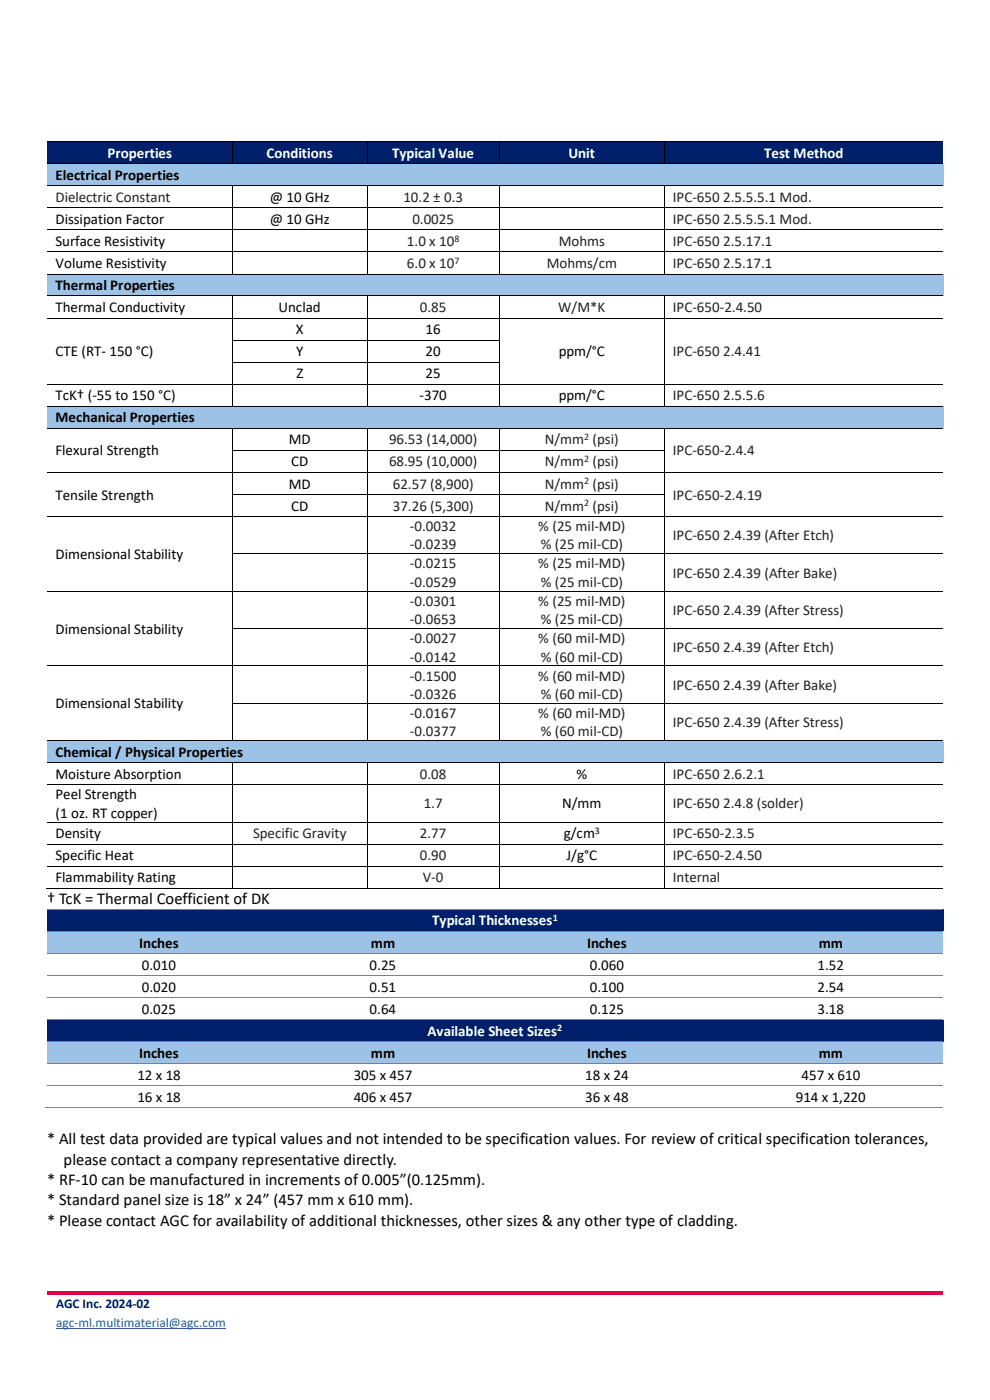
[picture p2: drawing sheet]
<svg xmlns="http://www.w3.org/2000/svg" width="210mm" height="297mm" viewBox="0 0 210 297" stroke-linecap="round" stroke-linejoin="round" font-family="sans-serif">
<defs><g id="words">
<g font-size="3.5">
<text x="10" y="191.9">† TcK = Thermal Coefficient of DK</text>
<text x="10" y="242.8">* All test data provided are typical values and not intended to be specification values. For review of critical specification tolerances,</text>
<text x="10" y="251.4">* RF-10 can be manufactured in increments of 0.005”(0.125mm).</text>
<text x="13.5" y="247.1">please contact a company representative directly.</text>
<text x="10" y="255.7">* Standard panel size is 18” x 24” (457 mm x 610 mm).</text>
<text x="10" y="260">* Please contact AGC for availability of additional thicknesses, other sizes &amp; any other type of cladding.</text>
</g>
<g font-size="3.2" fill="#fff">
<text x="22.8" y="33.5">Properties</text>
<text x="56.5" y="33.5">Conditions</text>
<text x="83.2" y="33.5">Typical Value</text>
<text x="120.6" y="33.5">Unit</text>
<text x="162.1" y="33.5">Test Method</text>
<text x="91.7" y="196.3">Typical Thicknesses</text>
<text x="90.7" y="219.7">Available Sheet Sizes</text>
</g>
<g font-size="3.2">
<text x="11.8" y="38.2">Electrical Properties</text>
<text x="11.8" y="47.5">Dissipation Factor</text>
<text x="57.2" y="42.8">@ 10 GHz</text>
<text x="57.2" y="47.5">@ 10 GHz</text>
<text x="11.8" y="52.2">Surface Resistivity</text>
<text x="11.8" y="56.9">Volume Resistivity</text>
<text x="11.8" y="61.6">Thermal Properties</text>
<text x="11.8" y="66.2">Thermal Conductivity</text>
<text x="59.1" y="66.2">Unclad</text>
<text x="62.8" y="70.9">X</text>
<text x="90.3" y="70.9">16</text>
<text x="11.8" y="75.6">CTE (RT- 150 °C)</text>
<text x="62.8" y="75.6">Y</text>
<text x="90.3" y="75.6">20</text>
<text x="118.5" y="75.6">ppm/°C</text>
<text x="62.9" y="80.3">Z</text>
<text x="90.3" y="80.3">25</text>
<text x="11.8" y="84.9">TcK† (-55 to 150 °C)</text>
<text x="11.8" y="89.6">Mechanical Properties</text>
<text x="89" y="84.9">-370</text>
<text x="118.5" y="84.9">ppm/°C</text>
<text x="61.3" y="94.3">MD</text>
<text x="11.8" y="96.6">Flexural Strength</text>
<text x="61.8" y="99">CD</text>
<text x="11.8" y="106">Tensile Strength</text>
<text x="61.3" y="103.6">MD</text>
<text x="61.8" y="108.3">CD</text>
<text x="11.8" y="118.6">Dimensional Stability</text>
<text x="11.8" y="134.4">Dimensional Stability</text>
<text x="11.8" y="150.3">Dimensional Stability</text>
<text x="11.8" y="160.6">Chemical / Physical Properties</text>
<text x="11.8" y="165.3">Moisture Absorption</text>
<text x="122.3" y="165.3">%</text>
<text x="11.8" y="169.6">Peel Strength</text>
<text x="11.8" y="173.5">(1 oz. RT copper)</text>
<text x="119.3" y="171.5">N/mm</text>
<text x="11.8" y="177.8">Density</text>
<text x="119.6" y="177.8">g/cm</text>
<text x="11.8" y="182.5">Specific Heat</text>
<text x="120.2" y="182.5">J/g°C</text>
<text x="11.8" y="187.2">Flammability Rating</text>
<text x="29.5" y="201">Inches</text>
<text x="78.7" y="201">mm</text>
<text x="124.5" y="201">Inches</text>
<text x="173.7" y="201">mm</text>
<text x="30.1" y="205.7">0.010</text>
<text x="78.4" y="205.7">0.25</text>
<text x="125.1" y="205.7">0.060</text>
<text x="173.4" y="205.7">1.52</text>
<text x="30.1" y="210.4">0.020</text>
<text x="30.1" y="215">0.025</text>
<text x="78.4" y="210.4">0.51</text>
<text x="78.4" y="215">0.64</text>
<text x="125.1" y="210.4">0.100</text>
<text x="125.1" y="215">0.125</text>
<text x="173.4" y="210.4">2.54</text>
<text x="173.4" y="215">3.18</text>
<text x="29.5" y="224.4">Inches</text>
<text x="78.7" y="224.4">mm</text>
<text x="124.5" y="224.4">Inches</text>
<text x="173.7" y="224.4">mm</text>
<text x="29.1" y="229.1">12 x 18</text>
<text x="29.1" y="233.8">16 x 18</text>
<text x="75" y="229.1">305 x 457</text>
<text x="75" y="233.8">406 x 457</text>
<text x="124.1" y="229.1">18 x 24</text>
<text x="124.1" y="233.8">36 x 48</text>
<text x="168.8" y="233.8">914 x 1,220</text>
<text x="170" y="229.1">457 x 610</text>
</g>
<g font-size="3.2" fill="#231f20">
<text x="11.8" y="42.8">Dielectric Constant</text>
<text x="85.6" y="42.8">10.2 ± 0.3</text>
<text x="87.5" y="47.5">0.0025</text>
<text x="142.7" y="42.8">IPC-650 2.5.5.5.1 Mod.</text>
<text x="142.7" y="47.5">IPC-650 2.5.5.5.1 Mod.</text>
<text x="86.3" y="52.2">1.0 x 10</text>
<text x="118.5" y="52.2">Mohms</text>
<text x="142.7" y="52.2">IPC-650 2.5.17.1</text>
<text x="86.3" y="56.9">6.0 x 10</text>
<text x="116" y="56.9">Mohms/cm</text>
<text x="142.7" y="56.9">IPC-650 2.5.17.1</text>
<text x="89.1" y="66.2">0.85</text>
<text x="118.4" y="66.2">W/M*K</text>
<text x="142.7" y="66.2">IPC-650-2.4.50</text>
<text x="142.7" y="75.6">IPC-650 2.4.41</text>
<text x="142.7" y="84.9">IPC-650 2.5.5.6</text>
<text x="82.5" y="94.3">96.53 (14,000)</text>
<text x="115.6" y="94.3">N/mm (psi)</text>
<text x="82.5" y="99">68.95 (10,000)</text>
<text x="115.6" y="99">N/mm (psi)</text>
<text x="142.7" y="96.6">IPC-650-2.4.4</text>
<text x="83.3" y="103.6">62.57 (8,900)</text>
<text x="115.6" y="103.6">N/mm (psi)</text>
<text x="142.7" y="106">IPC-650-2.4.19</text>
<text x="83.3" y="108.3">37.26 (5,300)</text>
<text x="87" y="112.7">-0.0032</text>
<text x="114.2" y="112.7">% (25 mil-MD)</text>
<text x="115.6" y="108.3">N/mm (psi)</text>
<text x="87" y="116.6">-0.0239</text>
<text x="114.7" y="116.6">% (25 mil-CD)</text>
<text x="142.7" y="114.6">IPC-650 2.4.39 (After Etch)</text>
<text x="87" y="120.6">-0.0215</text>
<text x="87" y="124.5">-0.0529</text>
<text x="114.2" y="120.6">% (25 mil-MD)</text>
<text x="114.7" y="124.5">% (25 mil-CD)</text>
<text x="142.7" y="122.5">IPC-650 2.4.39 (After Bake)</text>
<text x="87" y="128.5">-0.0301</text>
<text x="114.2" y="128.5">% (25 mil-MD)</text>
<text x="142.7" y="130.4">IPC-650 2.4.39 (After Stress)</text>
<text x="87" y="132.4">-0.0653</text>
<text x="87" y="136.5">-0.0027</text>
<text x="114.2" y="136.5">% (60 mil-MD)</text>
<text x="114.7" y="132.4">% (25 mil-CD)</text>
<text x="87" y="140.4">-0.0142</text>
<text x="114.7" y="140.4">% (60 mil-CD)</text>
<text x="142.7" y="138.4">IPC-650 2.4.39 (After Etch)</text>
<text x="87" y="144.4">-0.1500</text>
<text x="87" y="148.3">-0.0326</text>
<text x="114.2" y="144.4">% (60 mil-MD)</text>
<text x="114.7" y="148.3">% (60 mil-CD)</text>
<text x="142.7" y="146.3">IPC-650 2.4.39 (After Bake)</text>
<text x="87" y="152.3">-0.0167</text>
<text x="114.2" y="152.3">% (60 mil-MD)</text>
<text x="142.7" y="154.2">IPC-650 2.4.39 (After Stress)</text>
<text x="87" y="156.2">-0.0377</text>
<text x="114.7" y="156.2">% (60 mil-CD)</text>
<text x="89.1" y="165.3">0.08</text>
<text x="142.7" y="165.3">IPC-650 2.6.2.1</text>
<text x="89.9" y="171.5">1.7</text>
<text x="142.7" y="171.5">IPC-650 2.4.8 (solder)</text>
<text x="53.7" y="177.8">Specific Gravity</text>
<text x="89.1" y="177.8">2.77</text>
<text x="142.7" y="177.8">IPC-650-2.3.5</text>
<text x="89.1" y="182.5">0.90</text>
<text x="142.7" y="182.5">IPC-650-2.4.50</text>
<text x="89.7" y="187.2">V-0</text>
<text x="142.7" y="187.2">Internal</text>
</g>
<text font-size="2.8" fill="#001f6b" x="11.9" y="277.5">AGC Inc. 2024-02</text>
<text font-size="2.8" fill="#0563c1" x="11.9" y="281.5">agc-ml.multimaterial@agc.com</text>
<g font-size="2.1" fill="#231f20">
<text x="96.4" y="51.3">8</text>
<text x="96.4" y="56">7</text>
<text x="123.9" y="93.4">2</text>
<text x="123.9" y="98.1">2</text>
<text x="123.9" y="102.8">2</text>
<text x="123.9" y="107.4">2</text>
</g>
<text font-size="2.1" x="126.2" y="176.9">3</text>
<g font-size="2.1" fill="#fff">
<text x="117.2" y="195.4">1</text>
<text x="118.2" y="218.8">2</text>
</g>
</g></defs>
<g fill="#001f6b">
<path d="M10 30.2h39.2v4.5h-39.2z" fill-rule="evenodd"/>
<path d="M11.8 30.5h35.8v3.8h-35.8z" fill-rule="evenodd"/>
<path d="M49.3 30.2h28.5v4.5h-28.5z" fill-rule="evenodd"/>
<path d="M51.1 30.5h25v3.8h-25z" fill-rule="evenodd"/>
<path d="M77.9 30.2h28v4.5h-28z" fill-rule="evenodd"/>
<path d="M79.6 30.5h24.6v3.8h-24.6z" fill-rule="evenodd"/>
<path d="M105.9 30.2h35v4.5h-35z" fill-rule="evenodd"/>
<path d="M107.7 30.5h31.5v3.8h-31.5z" fill-rule="evenodd"/>
<path d="M141 30.2h59.1v4.5h-59.1z" fill-rule="evenodd"/>
<path d="M142.7 30.5h55.6v3.8h-55.6z" fill-rule="evenodd"/>
</g>
<path d="M10 30.1h39.2M49.3 30.1v4.6M49.4 30.1h28.4M77.9 30.1v4.6M78 30.1h27.9M105.9 30.1v4.6M106 30.1h34.9M141 30.1v4.6M141 30.1h59" fill="none" stroke="#000" stroke-width=".21"/>
<g fill="#000">
<path d="M49.2 30h.2v.1h-.2z" fill-rule="evenodd"/>
<path d="M77.8 30h.2v.1h-.2z" fill-rule="evenodd"/>
<path d="M105.9 30h.1v.1h-.1z" fill-rule="evenodd"/>
<path d="M140.9 30h.1v.1h-.1z" fill-rule="evenodd"/>
</g>
<g fill="#9cc2e5">
<path d="M10 34.8h190.1v4.5h-190.1z" fill-rule="evenodd"/>
<path d="M11.8 35.1h186.5v3.9h-186.5z" fill-rule="evenodd"/>
</g>
<g fill="none" stroke="#000" stroke-width=".21">
<path d="M10 34.8h39.2M10 39.4h39.2M49.3 39.5v4.5M49.4 34.8h28.4M49.4 39.4h28.4M77.9 39.5v4.5M78 34.8h27.9M78 39.4h27.9M105.9 39.5v4.5M106 34.8h34.9M106 39.4h34.9M141 39.5v4.5"/>
<path d="M141 34.8h59M141 39.4h59M10 44.1h39.2M10 48.8h39.2M10 53.4h39.2M49.3 44.2v4.5M49.3 48.9v4.4M49.3 53.5v4.5M49.4 44.1h28.4M49.4 48.8h28.4M49.4 53.4h28.4M77.9 44.2v4.5"/>
<path d="M77.9 48.9v4.4M77.9 53.5v4.5M78 44.1h27.9M78 48.8h27.9M78 53.4h27.9M105.9 44.2v4.5M105.9 48.9v4.4M105.9 53.5v4.5M106 44.1h34.9M106 48.8h34.9M106 53.4h34.9M141 44.2v4.5"/>
<path d="M141 48.9v4.4M141 53.5v4.5M141 44.1h59M141 48.8h59M141 53.4h59"/>
</g>
<g fill="#000">
<path d="M49.2 34.7h.2v.1h-.2z" fill-rule="evenodd"/>
<path d="M49.2 39.3h.2v.2h-.2z" fill-rule="evenodd"/>
<path d="M77.8 34.7h.2v.1h-.2z" fill-rule="evenodd"/>
<path d="M77.8 39.3h.2v.2h-.2z" fill-rule="evenodd"/>
<path d="M105.9 34.7h.1v.1h-.1z" fill-rule="evenodd"/>
<path d="M105.9 39.3h.1v.2h-.1z" fill-rule="evenodd"/>
<path d="M140.9 34.7h.1v.1h-.1z" fill-rule="evenodd"/>
<path d="M140.9 39.3h.1v.2h-.1z" fill-rule="evenodd"/>
<path d="M49.2 44h.2v.2h-.2z" fill-rule="evenodd"/>
<path d="M49.2 48.7h.2v.2h-.2z" fill-rule="evenodd"/>
<path d="M49.2 53.3h.2v.2h-.2z" fill-rule="evenodd"/>
<path d="M77.8 44h.2v.2h-.2z" fill-rule="evenodd"/>
<path d="M77.8 48.7h.2v.2h-.2z" fill-rule="evenodd"/>
<path d="M77.8 53.3h.2v.2h-.2z" fill-rule="evenodd"/>
<path d="M105.9 44h.1v.2h-.1z" fill-rule="evenodd"/>
<path d="M105.9 48.7h.1v.2h-.1z" fill-rule="evenodd"/>
<path d="M105.9 53.3h.1v.2h-.1z" fill-rule="evenodd"/>
<path d="M140.9 44h.1v.2h-.1z" fill-rule="evenodd"/>
<path d="M140.9 48.7h.1v.2h-.1z" fill-rule="evenodd"/>
<path d="M140.9 53.3h.1v.2h-.1z" fill-rule="evenodd"/>
</g>
<g fill="#9cc2e5">
<path d="M10 58.2h190.1v4.5h-190.1z" fill-rule="evenodd"/>
<path d="M11.8 58.5h186.5v3.9h-186.5z" fill-rule="evenodd"/>
</g>
<path d="M10 58.1h39.2M49.4 58.1h28.4M78 58.1h27.9M106 58.1h34.9M141 58.1h59" fill="none" stroke="#000" stroke-width=".21"/>
<g fill="#000">
<path d="M49.2 58h.2v.2h-.2z" fill-rule="evenodd"/>
<path d="M77.8 58h.2v.2h-.2z" fill-rule="evenodd"/>
<path d="M105.9 58h.1v.2h-.1z" fill-rule="evenodd"/>
<path d="M140.9 58h.1v.2h-.1z" fill-rule="evenodd"/>
</g>
<g fill="#fff">
<path d="M10 62.9h39.2v4.5h-39.2z" fill-rule="evenodd"/>
<path d="M11.8 63.2h35.8v3.9h-35.8z" fill-rule="evenodd"/>
<path d="M49.3 62.9h28.5v4.5h-28.5z" fill-rule="evenodd"/>
<path d="M51.1 63.2h25v3.9h-25z" fill-rule="evenodd"/>
<path d="M77.9 62.9h28v4.5h-28z" fill-rule="evenodd"/>
<path d="M79.6 63.2h24.6v3.9h-24.6z" fill-rule="evenodd"/>
</g>
<path d="M10 62.8h39.2M49.3 62.9v4.5M49.4 62.8h28.4M77.9 62.9v4.5M78 62.8h27.9M105.9 62.9v4.5M106 62.8h34.9M141 62.9v4.5M141 62.8h59" fill="none" stroke="#000" stroke-width=".21"/>
<g fill="#000">
<path d="M49.2 62.7h.2v.2h-.2z" fill-rule="evenodd"/>
<path d="M77.8 62.7h.2v.2h-.2z" fill-rule="evenodd"/>
<path d="M105.9 62.7h.1v.2h-.1z" fill-rule="evenodd"/>
<path d="M140.9 62.7h.1v.2h-.1z" fill-rule="evenodd"/>
</g>
<g fill="#fff">
<path d="M10 67.6h39.2v13.8h-39.2z" fill-rule="evenodd"/>
<path d="M11.8 72.6h35.8v3.8h-35.8z" fill-rule="evenodd"/>
<path d="M49.3 67.6h28.5v4.5h-28.5z" fill-rule="evenodd"/>
<path d="M51.1 67.9h25v3.9h-25z" fill-rule="evenodd"/>
<path d="M77.9 67.6h28v4.5h-28z" fill-rule="evenodd"/>
<path d="M79.6 67.9h24.6v3.9h-24.6z" fill-rule="evenodd"/>
</g>
<path d="M10 67.5h39.2M49.3 67.6v4.5M49.4 67.5h28.4M77.9 67.6v4.5M78 67.5h27.9M105.9 67.6v4.5M106 67.5h34.9M141 67.6v4.5M141 67.5h59" fill="none" stroke="#000" stroke-width=".21"/>
<g fill="#000">
<path d="M49.2 67.4h.2v.2h-.2z" fill-rule="evenodd"/>
<path d="M77.8 67.4h.2v.2h-.2z" fill-rule="evenodd"/>
<path d="M105.9 67.4h.1v.2h-.1z" fill-rule="evenodd"/>
<path d="M140.9 67.4h.1v.2h-.1z" fill-rule="evenodd"/>
</g>
<g fill="#fff">
<path d="M49.3 72.2h28.5v4.6h-28.5z" fill-rule="evenodd"/>
<path d="M51.1 72.6h25v3.8h-25z" fill-rule="evenodd"/>
<path d="M77.9 72.2h28v4.6h-28z" fill-rule="evenodd"/>
<path d="M79.6 72.6h24.6v3.8h-24.6z" fill-rule="evenodd"/>
</g>
<g fill="#000">
<path d="M49.2 72.1h.2v.1h-.2z" fill-rule="evenodd"/>
<path d="M77.8 72.1h.2v.1h-.2z" fill-rule="evenodd"/>
<path d="M105.9 72.1h.1v.1h-.1z" fill-rule="evenodd"/>
<path d="M140.9 72.1h.1v.1h-.1z" fill-rule="evenodd"/>
</g>
<path d="M49.3 72.2v4.6M49.4 72.1h28.4M77.9 72.2v4.6M78 72.1h27.9M105.9 72.2v4.6M141 72.2v4.6" fill="none" stroke="#000" stroke-width=".21"/>
<g fill="#fff">
<path d="M49.3 76.9h28.5v4.5h-28.5z" fill-rule="evenodd"/>
<path d="M51.1 77.2h25v3.9h-25z" fill-rule="evenodd"/>
<path d="M77.9 76.9h28v4.5h-28z" fill-rule="evenodd"/>
<path d="M79.6 77.2h24.6v3.9h-24.6z" fill-rule="evenodd"/>
</g>
<g fill="#000">
<path d="M49.2 76.8h.2v.1h-.2z" fill-rule="evenodd"/>
<path d="M77.8 76.8h.2v.1h-.2z" fill-rule="evenodd"/>
<path d="M105.9 76.8h.1v.1h-.1z" fill-rule="evenodd"/>
<path d="M140.9 76.8h.1v.1h-.1z" fill-rule="evenodd"/>
</g>
<path d="M49.3 76.9v4.5M49.4 76.8h28.4M77.9 76.9v4.5M78 76.8h27.9M105.9 76.9v4.5M141 76.9v4.5" fill="none" stroke="#000" stroke-width=".21"/>
<g fill="#fff">
<path d="M49.3 81.6h28.5v4.5h-28.5z" fill-rule="evenodd"/>
<path d="M51.1 81.9h25v3.9h-25z" fill-rule="evenodd"/>
<path d="M77.9 81.6h28v4.5h-28z" fill-rule="evenodd"/>
<path d="M79.6 81.9h24.6v3.9h-24.6z" fill-rule="evenodd"/>
</g>
<path d="M10 81.5h39.2M49.3 81.6v4.5M49.4 81.5h28.4M77.9 81.6v4.5M78 81.5h27.9M105.9 81.6v4.5M106 81.5h34.9M141 81.6v4.5M141 81.5h59" fill="none" stroke="#000" stroke-width=".21"/>
<g fill="#000">
<path d="M49.2 81.4h.2v.2h-.2z" fill-rule="evenodd"/>
<path d="M77.8 81.4h.2v.2h-.2z" fill-rule="evenodd"/>
<path d="M105.9 81.4h.1v.2h-.1z" fill-rule="evenodd"/>
<path d="M140.9 81.4h.1v.2h-.1z" fill-rule="evenodd"/>
</g>
<g fill="#9cc2e5">
<path d="M10 86.3h190.1v4.5h-190.1z" fill-rule="evenodd"/>
<path d="M11.8 86.6h186.5v3.8h-186.5z" fill-rule="evenodd"/>
</g>
<g fill="none" stroke="#000" stroke-width=".21">
<path d="M10 86.2h39.2M10 90.9h39.2M49.3 90.9v4.5M49.3 95.6v4.5M49.4 86.2h28.4M49.4 90.9h28.4M49.4 95.5h28.4M77.9 90.9v4.5M77.9 95.6v4.5M78 86.2h27.9M78 90.9h27.9M78 95.5h27.9"/>
<path d="M105.9 90.9v4.5M105.9 95.6v4.5M106 86.2h34.9M106 90.9h34.9M106 95.5h34.9M141 90.9v4.5M141 95.6v4.5M141 86.2h59M141 90.9h59M10 100.2h39.2M10 109.5h39.2M49.3 100.3v4.5"/>
<path d="M49.3 105v4.4M49.3 109.6v7.8M49.3 117.6v7.7M49.4 100.2h28.4M49.4 104.9h28.4M49.4 109.5h28.4M49.4 117.5h28.4M77.9 100.3v4.5M77.9 105v4.4M77.9 109.6v7.8M77.9 117.6v7.7M78 100.2h27.9"/>
<path d="M78 104.9h27.9M78 109.5h27.9M78 117.5h27.9M105.9 100.3v4.5M105.9 105v4.4M105.9 109.6v7.8M105.9 117.6v7.7M106 100.2h34.9M106 104.9h34.9M106 109.5h34.9M106 117.5h34.9M141 100.3v4.5"/>
<path d="M141 105v4.4M141 109.6v7.8M141 117.6v7.7M141 100.2h59M141 109.5h59M141 117.5h59M10 125.4h39.2M49.3 125.5v7.7M49.3 133.4v7.8M49.4 125.4h28.4M49.4 133.3h28.4M77.9 125.5v7.7"/>
<path d="M77.9 133.4v7.8M78 125.4h27.9M78 133.3h27.9M105.9 125.5v7.7M105.9 133.4v7.8M106 125.4h34.9M106 133.3h34.9M141 125.5v7.7M141 133.4v7.8M141 125.4h59M141 133.3h59M10 141.3h39.2"/>
<path d="M49.3 141.4v7.7M49.3 149.3v7.7M49.4 141.3h28.4M49.4 149.2h28.4M77.9 141.4v7.7M77.9 149.3v7.7M78 141.3h27.9M78 149.2h27.9M105.9 141.4v7.7M105.9 149.3v7.7M106 141.3h34.9M106 149.2h34.9"/>
<path d="M141 141.4v7.7M141 149.3v7.7M141 141.3h59M141 149.2h59"/>
</g>
<g fill="#000">
<path d="M49.2 86.1h.2v.1h-.2z" fill-rule="evenodd"/>
<path d="M49.2 90.8h.2v.1h-.2z" fill-rule="evenodd"/>
<path d="M49.2 95.4h.2v.2h-.2z" fill-rule="evenodd"/>
<path d="M77.8 86.1h.2v.1h-.2z" fill-rule="evenodd"/>
<path d="M77.8 90.8h.2v.1h-.2z" fill-rule="evenodd"/>
<path d="M77.8 95.4h.2v.2h-.2z" fill-rule="evenodd"/>
<path d="M105.9 86.1h.1v.1h-.1z" fill-rule="evenodd"/>
<path d="M105.9 90.8h.1v.1h-.1z" fill-rule="evenodd"/>
<path d="M105.9 95.4h.1v.2h-.1z" fill-rule="evenodd"/>
<path d="M140.9 86.1h.1v.1h-.1z" fill-rule="evenodd"/>
<path d="M140.9 90.8h.1v.1h-.1z" fill-rule="evenodd"/>
<path d="M140.9 95.4h.1v.2h-.1z" fill-rule="evenodd"/>
<path d="M49.2 100.1h.2v.2h-.2z" fill-rule="evenodd"/>
<path d="M49.2 104.8h.2v.2h-.2z" fill-rule="evenodd"/>
<path d="M49.2 109.4h.2v.2h-.2z" fill-rule="evenodd"/>
<path d="M49.2 117.4h.2v.2h-.2z" fill-rule="evenodd"/>
<path d="M77.8 100.1h.2v.2h-.2z" fill-rule="evenodd"/>
<path d="M77.8 104.8h.2v.2h-.2z" fill-rule="evenodd"/>
<path d="M77.8 109.4h.2v.2h-.2z" fill-rule="evenodd"/>
<path d="M77.8 117.4h.2v.2h-.2z" fill-rule="evenodd"/>
<path d="M105.9 100.1h.1v.2h-.1z" fill-rule="evenodd"/>
<path d="M105.9 104.8h.1v.2h-.1z" fill-rule="evenodd"/>
<path d="M105.9 109.4h.1v.2h-.1z" fill-rule="evenodd"/>
<path d="M105.9 117.4h.1v.2h-.1z" fill-rule="evenodd"/>
<path d="M140.9 100.1h.1v.2h-.1z" fill-rule="evenodd"/>
<path d="M140.9 104.8h.1v.2h-.1z" fill-rule="evenodd"/>
<path d="M140.9 109.4h.1v.2h-.1z" fill-rule="evenodd"/>
<path d="M140.9 117.4h.1v.2h-.1z" fill-rule="evenodd"/>
<path d="M49.2 125.3h.2v.2h-.2z" fill-rule="evenodd"/>
<path d="M49.2 133.2h.2v.2h-.2z" fill-rule="evenodd"/>
<path d="M77.8 125.3h.2v.2h-.2z" fill-rule="evenodd"/>
<path d="M77.8 133.2h.2v.2h-.2z" fill-rule="evenodd"/>
<path d="M105.9 125.3h.1v.2h-.1z" fill-rule="evenodd"/>
<path d="M105.9 133.2h.1v.2h-.1z" fill-rule="evenodd"/>
<path d="M140.9 125.3h.1v.2h-.1z" fill-rule="evenodd"/>
<path d="M140.9 133.2h.1v.2h-.1z" fill-rule="evenodd"/>
<path d="M49.2 141.2h.2v.2h-.2z" fill-rule="evenodd"/>
<path d="M49.2 149.1h.2v.2h-.2z" fill-rule="evenodd"/>
<path d="M77.8 141.2h.2v.2h-.2z" fill-rule="evenodd"/>
<path d="M77.8 149.1h.2v.2h-.2z" fill-rule="evenodd"/>
<path d="M105.9 141.2h.1v.2h-.1z" fill-rule="evenodd"/>
<path d="M105.9 149.1h.1v.2h-.1z" fill-rule="evenodd"/>
<path d="M140.9 141.2h.1v.2h-.1z" fill-rule="evenodd"/>
<path d="M140.9 149.1h.1v.2h-.1z" fill-rule="evenodd"/>
</g>
<g fill="#9cc2e5">
<path d="M10 157.2h190.1v4.5h-190.1z" fill-rule="evenodd"/>
<path d="M11.8 157.5h186.5v3.9h-186.5z" fill-rule="evenodd"/>
</g>
<g fill="none" stroke="#000" stroke-width=".21">
<path d="M10 157.1h39.2M49.4 157.1h28.4M78 157.1h27.9M106 157.1h34.9M141 157.1h59M10 161.8h39.2M10 166.5h39.2M10 174.4h39.2M10 179.1h39.2M49.3 161.9v4.5M49.3 166.6v7.7M49.3 174.5v4.5"/>
<path d="M49.3 179.2v4.5M49.4 161.8h28.4M49.4 166.5h28.4M49.4 174.4h28.4M49.4 179.1h28.4M77.9 161.9v4.5M77.9 166.6v7.7M77.9 174.5v4.5M77.9 179.2v4.5M78 161.8h27.9M78 166.5h27.9M78 174.4h27.9"/>
<path d="M78 179.1h27.9M105.9 161.9v4.5M105.9 166.6v7.7M105.9 174.5v4.5M105.9 179.2v4.5M106 161.8h34.9M106 166.5h34.9M106 174.4h34.9M106 179.1h34.9M141 161.9v4.5M141 166.6v7.7M141 174.5v4.5"/>
<path d="M141 179.2v4.5M141 161.8h59M141 166.5h59M141 174.4h59M141 179.1h59M9.7 188.5h39.5M10 183.8h39.2M49.3 183.8v4.6M49.4 183.8h28.4M49.4 188.5h28.4M77.9 183.8v4.6M78 183.8h27.9"/>
<path d="M78 188.5h27.9M105.9 183.8v4.6M106 183.8h34.9M106 188.5h34.9M141 183.8v4.6M141 183.8h59M141 188.5h59"/>
</g>
<g fill="#000">
<path d="M49.2 157h.2v.2h-.2z" fill-rule="evenodd"/>
<path d="M77.8 157h.2v.2h-.2z" fill-rule="evenodd"/>
<path d="M105.9 157h.1v.2h-.1z" fill-rule="evenodd"/>
<path d="M140.9 157h.1v.2h-.1z" fill-rule="evenodd"/>
<path d="M49.2 161.7h.2v.2h-.2z" fill-rule="evenodd"/>
<path d="M49.2 166.4h.2v.2h-.2z" fill-rule="evenodd"/>
<path d="M49.2 174.3h.2v.2h-.2z" fill-rule="evenodd"/>
<path d="M49.2 179h.2v.2h-.2z" fill-rule="evenodd"/>
<path d="M77.8 161.7h.2v.2h-.2z" fill-rule="evenodd"/>
<path d="M77.8 166.4h.2v.2h-.2z" fill-rule="evenodd"/>
<path d="M77.8 174.3h.2v.2h-.2z" fill-rule="evenodd"/>
<path d="M77.8 179h.2v.2h-.2z" fill-rule="evenodd"/>
<path d="M105.9 161.7h.1v.2h-.1z" fill-rule="evenodd"/>
<path d="M105.9 166.4h.1v.2h-.1z" fill-rule="evenodd"/>
<path d="M105.9 174.3h.1v.2h-.1z" fill-rule="evenodd"/>
<path d="M105.9 179h.1v.2h-.1z" fill-rule="evenodd"/>
<path d="M140.9 161.7h.1v.2h-.1z" fill-rule="evenodd"/>
<path d="M140.9 166.4h.1v.2h-.1z" fill-rule="evenodd"/>
<path d="M140.9 174.3h.1v.2h-.1z" fill-rule="evenodd"/>
<path d="M140.9 179h.1v.2h-.1z" fill-rule="evenodd"/>
<path d="M49.2 183.7h.2v.1h-.2z" fill-rule="evenodd"/>
<path d="M49.2 188.4h.2v.1h-.2z" fill-rule="evenodd"/>
<path d="M77.8 183.7h.2v.1h-.2z" fill-rule="evenodd"/>
<path d="M77.8 188.4h.2v.1h-.2z" fill-rule="evenodd"/>
<path d="M105.9 183.7h.1v.1h-.1z" fill-rule="evenodd"/>
<path d="M105.9 188.4h.1v.1h-.1z" fill-rule="evenodd"/>
<path d="M140.9 183.7h.1v.1h-.1z" fill-rule="evenodd"/>
<path d="M140.9 188.4h.1v.1h-.1z" fill-rule="evenodd"/>
</g>
<g fill="#001f6b">
<path d="M10 193h190.1v4.5h-190.1z" fill-rule="evenodd"/>
<path d="M11.9 193.3h186.3v3.9h-186.3z" fill-rule="evenodd"/>
</g>
<path d="M10 192.9h190" fill="none" stroke="#7f7f7f" stroke-width=".21"/>
<g fill="#9cc2e5">
<path d="M10 197.7h47.5v4.5h-47.5z" fill-rule="evenodd"/>
<path d="M11.9 198h43.7v3.9h-43.7z" fill-rule="evenodd"/>
<path d="M57.5 197.7h47.5v4.5h-47.5z" fill-rule="evenodd"/>
<path d="M59.4 198h43.7v3.9h-43.7z" fill-rule="evenodd"/>
<path d="M105 197.7h47.6v4.5h-47.6z" fill-rule="evenodd"/>
<path d="M106.9 198h43.8v3.9h-43.8z" fill-rule="evenodd"/>
<path d="M152.6 197.7h47.5v4.5h-47.5z" fill-rule="evenodd"/>
<path d="M154.4 198h43.8v3.9h-43.8z" fill-rule="evenodd"/>
</g>
<path d="M10 197.6h47.5" fill="none" stroke="#7f7f7f" stroke-width=".21"/>
<path d="M57.5 197.5h.2v.2h-.2z" fill-rule="evenodd" fill="#7f7f7f"/>
<path d="M57.7 197.6h47.3" fill="none" stroke="#7f7f7f" stroke-width=".21"/>
<path d="M105 197.5h.2v.2h-.2z" fill-rule="evenodd" fill="#7f7f7f"/>
<path d="M105.2 197.6h47.3" fill="none" stroke="#7f7f7f" stroke-width=".21"/>
<path d="M152.5 197.5h.2v.2h-.2z" fill-rule="evenodd" fill="#7f7f7f"/>
<path d="M152.7 197.6h47.3M10 202.3h47.5" fill="none" stroke="#7f7f7f" stroke-width=".21"/>
<path d="M57.5 202.2h.2v.1h-.2z" fill-rule="evenodd" fill="#7f7f7f"/>
<path d="M57.7 202.3h47.3" fill="none" stroke="#7f7f7f" stroke-width=".21"/>
<path d="M105 202.2h.2v.1h-.2z" fill-rule="evenodd" fill="#7f7f7f"/>
<path d="M105.2 202.3h47.3" fill="none" stroke="#7f7f7f" stroke-width=".21"/>
<path d="M152.5 202.2h.2v.1h-.2z" fill-rule="evenodd" fill="#7f7f7f"/>
<path d="M10 207h47.5M152.7 202.3h47.3" fill="none" stroke="#7f7f7f" stroke-width=".21"/>
<path d="M57.5 206.9h.2v.1h-.2z" fill-rule="evenodd" fill="#7f7f7f"/>
<path d="M57.7 207h47.3" fill="none" stroke="#7f7f7f" stroke-width=".21"/>
<path d="M105 206.9h.2v.1h-.2z" fill-rule="evenodd" fill="#7f7f7f"/>
<path d="M105.2 207h47.3" fill="none" stroke="#7f7f7f" stroke-width=".21"/>
<path d="M152.5 206.9h.2v.1h-.2z" fill-rule="evenodd" fill="#7f7f7f"/>
<path d="M10 211.6h47.5M152.7 207h47.3" fill="none" stroke="#7f7f7f" stroke-width=".21"/>
<path d="M57.5 211.5h.2v.2h-.2z" fill-rule="evenodd" fill="#7f7f7f"/>
<path d="M57.7 211.6h47.3" fill="none" stroke="#7f7f7f" stroke-width=".21"/>
<path d="M105 211.5h.2v.2h-.2z" fill-rule="evenodd" fill="#7f7f7f"/>
<path d="M105.2 211.6h47.3" fill="none" stroke="#7f7f7f" stroke-width=".21"/>
<path d="M152.5 211.5h.2v.2h-.2z" fill-rule="evenodd" fill="#7f7f7f"/>
<path d="M152.7 211.6h47.3" fill="none" stroke="#7f7f7f" stroke-width=".21"/>
<g fill="#001f6b">
<path d="M10 216.4h190.1v4.5h-190.1z" fill-rule="evenodd"/>
<path d="M11.9 216.7h186.3v3.8h-186.3z" fill-rule="evenodd"/>
</g>
<path d="M10 216.3h47.5" fill="none" stroke="#7f7f7f" stroke-width=".21"/>
<path d="M57.5 216.2h.2v.2h-.2z" fill-rule="evenodd" fill="#7f7f7f"/>
<path d="M57.7 216.3h47.3" fill="none" stroke="#7f7f7f" stroke-width=".21"/>
<path d="M105 216.2h.2v.2h-.2z" fill-rule="evenodd" fill="#7f7f7f"/>
<path d="M105.2 216.3h47.3" fill="none" stroke="#7f7f7f" stroke-width=".21"/>
<path d="M152.5 216.2h.2v.2h-.2z" fill-rule="evenodd" fill="#7f7f7f"/>
<path d="M152.7 216.3h47.3" fill="none" stroke="#7f7f7f" stroke-width=".21"/>
<g fill="#9cc2e5">
<path d="M10 221.1h47.5v4.4h-47.5z" fill-rule="evenodd"/>
<path d="M11.9 221.4h43.7v3.8h-43.7z" fill-rule="evenodd"/>
<path d="M57.5 221.1h47.5v4.4h-47.5z" fill-rule="evenodd"/>
<path d="M59.4 221.4h43.7v3.8h-43.7z" fill-rule="evenodd"/>
<path d="M105 221.1h47.6v4.4h-47.6z" fill-rule="evenodd"/>
<path d="M106.9 221.4h43.8v3.8h-43.8z" fill-rule="evenodd"/>
<path d="M152.6 221.1h47.5v4.4h-47.5z" fill-rule="evenodd"/>
<path d="M154.4 221.4h43.8v3.8h-43.8z" fill-rule="evenodd"/>
</g>
<path d="M10 221h47.5" fill="none" stroke="#7f7f7f" stroke-width=".21"/>
<path d="M57.5 220.9h.2v.2h-.2z" fill-rule="evenodd" fill="#7f7f7f"/>
<path d="M57.7 221h47.3" fill="none" stroke="#7f7f7f" stroke-width=".21"/>
<path d="M105 220.9h.2v.2h-.2z" fill-rule="evenodd" fill="#7f7f7f"/>
<path d="M105.2 221h47.3" fill="none" stroke="#7f7f7f" stroke-width=".21"/>
<path d="M152.5 220.9h.2v.2h-.2z" fill-rule="evenodd" fill="#7f7f7f"/>
<path d="M10 225.6h47.5M152.7 221h47.3" fill="none" stroke="#7f7f7f" stroke-width=".21"/>
<path d="M57.5 225.5h.2v.2h-.2z" fill-rule="evenodd" fill="#7f7f7f"/>
<path d="M57.7 225.6h47.3" fill="none" stroke="#7f7f7f" stroke-width=".21"/>
<path d="M105 225.5h.2v.2h-.2z" fill-rule="evenodd" fill="#7f7f7f"/>
<path d="M105.2 225.6h47.3" fill="none" stroke="#7f7f7f" stroke-width=".21"/>
<path d="M152.5 225.5h.2v.2h-.2z" fill-rule="evenodd" fill="#7f7f7f"/>
<path d="M10 230.3h47.5M152.7 225.6h47.3" fill="none" stroke="#7f7f7f" stroke-width=".21"/>
<path d="M57.5 230.2h.2v.2h-.2z" fill-rule="evenodd" fill="#7f7f7f"/>
<path d="M57.7 230.3h47.3" fill="none" stroke="#7f7f7f" stroke-width=".21"/>
<path d="M105 230.2h.2v.2h-.2z" fill-rule="evenodd" fill="#7f7f7f"/>
<path d="M105.2 230.3h47.3" fill="none" stroke="#7f7f7f" stroke-width=".21"/>
<path d="M152.5 230.2h.2v.2h-.2z" fill-rule="evenodd" fill="#7f7f7f"/>
<path d="M9.7 235h47.8M152.7 230.3h47.3" fill="none" stroke="#7f7f7f" stroke-width=".21"/>
<path d="M57.2 234.9h.2v.2h-.2z" fill-rule="evenodd" fill="#7f7f7f"/>
<path d="M57.4 235h47.6" fill="none" stroke="#7f7f7f" stroke-width=".21"/>
<path d="M104.8 234.9h.1v.2h-.1z" fill-rule="evenodd" fill="#7f7f7f"/>
<path d="M104.9 235h47.6" fill="none" stroke="#7f7f7f" stroke-width=".21"/>
<path d="M152.3 234.9h.1v.2h-.1z" fill-rule="evenodd" fill="#7f7f7f"/>
<path d="M152.4 235h47.6" fill="none" stroke="#7f7f7f" stroke-width=".21"/>
<path d="M11.9 281.9h36" fill="none" stroke="#0563c1" stroke-width=".21"/>
<g fill="#e40046">
<path d="M10 274h95v.7h-95z" fill-rule="evenodd"/>
<path d="M105 274h.8v.7h-.8z" fill-rule="evenodd"/>
<path d="M105.8 274h94.2v.7h-94.2z" fill-rule="evenodd"/>
</g>
<use href="#words"/>
</svg>
